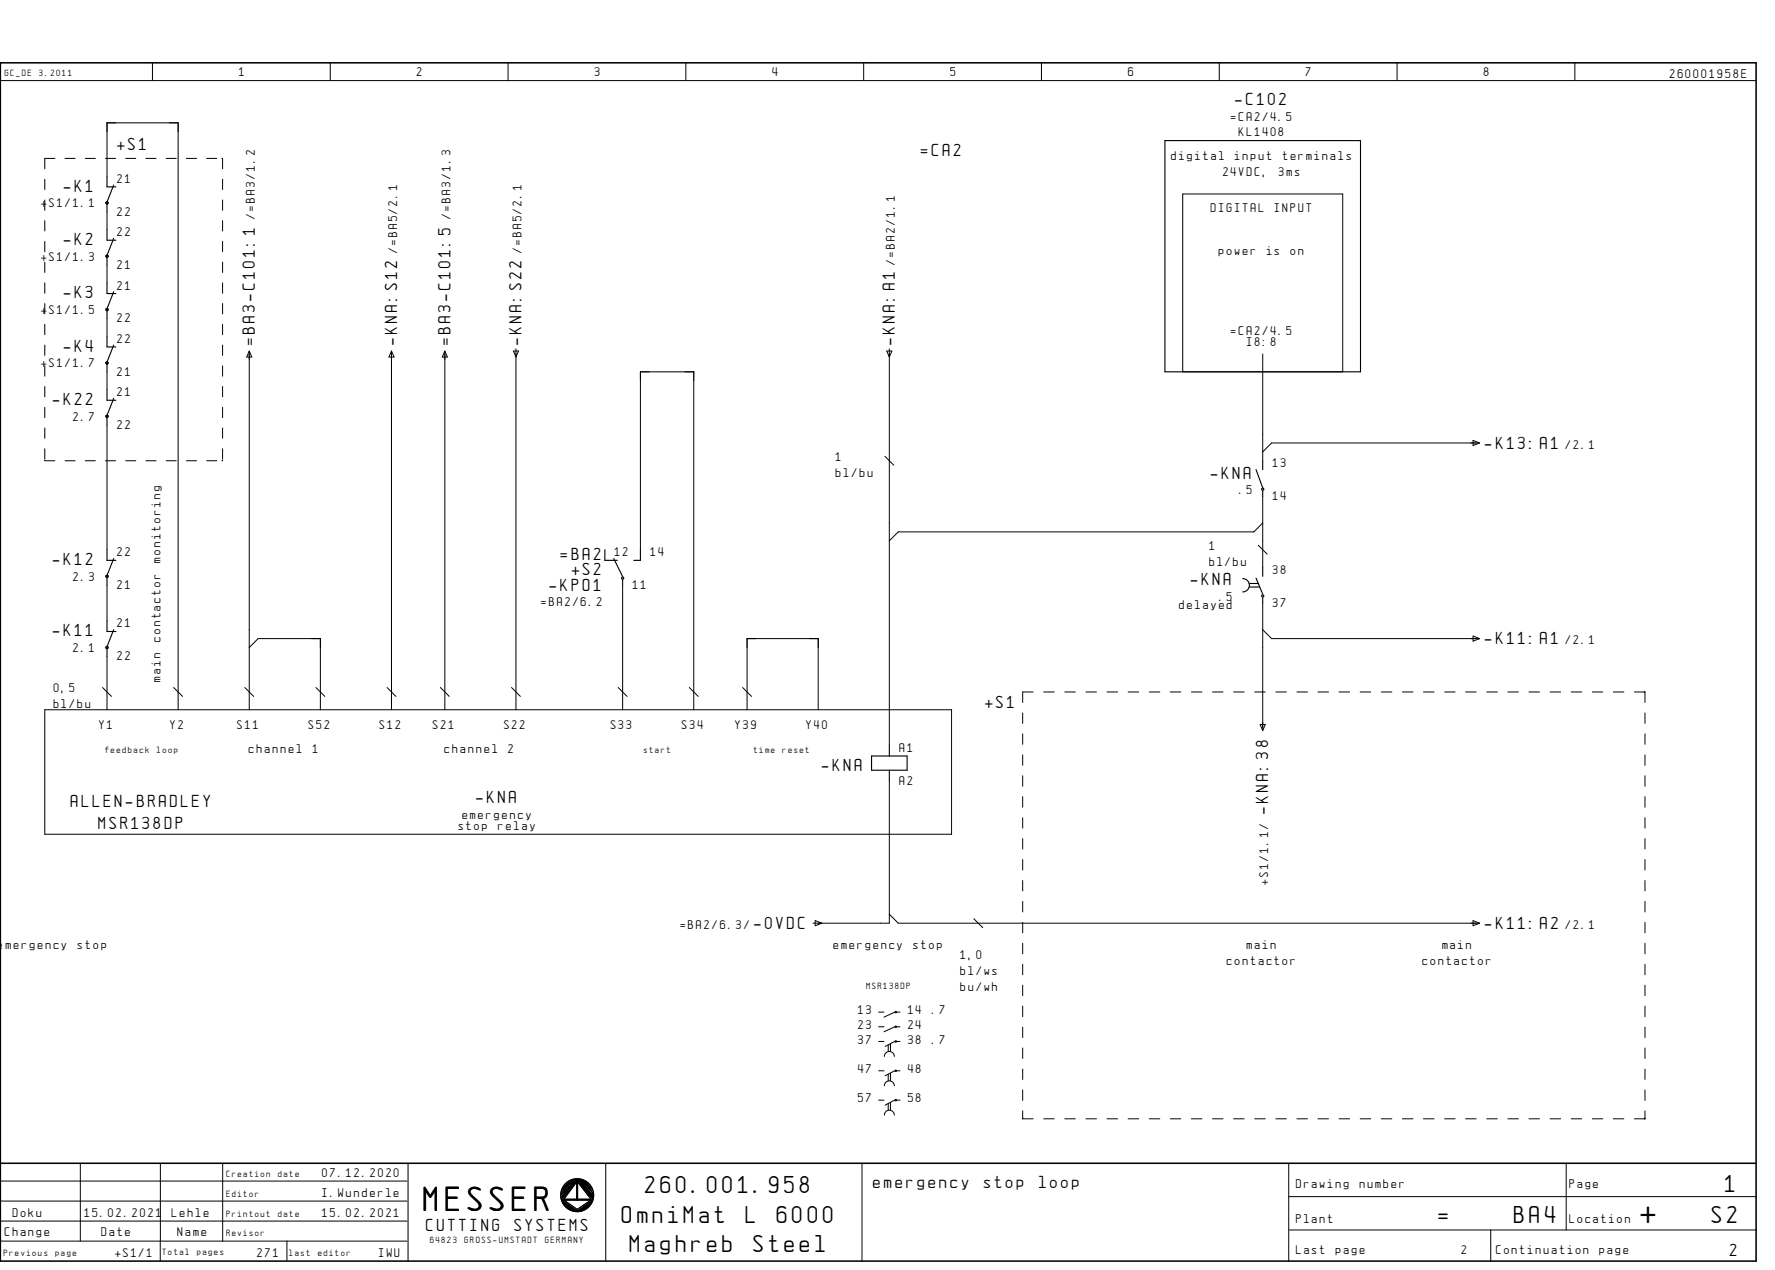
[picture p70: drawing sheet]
<svg xmlns="http://www.w3.org/2000/svg" width="399mm" height="286mm" viewBox="0 0 399 286" stroke-linecap="round" stroke-linejoin="round" font-family="sans-serif">
<defs><g id="words">
<g font-size="6.2">
<text x="95.4" y="272.3">MESSER</text>
<text x="369.1" y="275.1">+</text>
</g>
<g font-size="4.4">
<text x="145.1" y="268.4">260.001.958</text>
<text x="388.1" y="268.1">1</text>
<text x="139.9" y="275">OmniMat</text>
<text x="167.8" y="275">L</text>
<text x="174.7" y="275">6000</text>
<text x="323.6" y="275.1">=</text>
<text x="340.6" y="275.1">BA4</text>
<text x="385.1" y="275.1">S2</text>
<text x="141.7" y="281.5">Maghreb</text>
<text x="169.5" y="281.5">Steel</text>
</g>
<g font-size="3.1">
<text x="277.9" y="23.6">-C102</text>
<text x="26.3" y="33.6">+S1</text>
<text x="207.1" y="35.1">=CA2</text>
<text x="14.4" y="43.1">-K1</text>
<text x="14.4" y="55.1">-K2</text>
<text x="14.4" y="67.1">-K3</text>
<text x="57.3" y="77.6" transform="rotate(-90 57.3 77.6)">=BA3-C101:1</text>
<text x="89.3" y="77.6" transform="rotate(-90 89.3 77.6)">-KNA:S12</text>
<text x="101.3" y="77.6" transform="rotate(-90 101.3 77.6)">=BA3-C101:5</text>
<text x="117.3" y="77.6" transform="rotate(-90 117.3 77.6)">-KNA:S22</text>
<text x="201.3" y="77.6" transform="rotate(-90 201.3 77.6)">-KNA:A1</text>
<text x="14.4" y="79.1">-K4</text>
<text x="11.9" y="91.1">-K22</text>
<text x="334.1" y="100.9">-K13:A1</text>
<text x="272.4" y="107.6">-KNA</text>
<text x="126.1" y="125.9">=BA2</text>
<text x="11.9" y="127.1">-K12</text>
<text x="128.6" y="129.3">+S2</text>
<text x="267.9" y="131.6">-KNA</text>
<text x="123.6" y="132.8">-KPO1</text>
<text x="11.9" y="143.1">-K11</text>
<text x="334.1" y="144.9">-K11:A1</text>
<text x="221.6" y="159.1">+S1</text>
<text x="184.9" y="173.4">-KNA</text>
<text x="15.9" y="181.4">ALLEN-BRADLEY</text>
<text x="107.1" y="180.6">-KNA</text>
<text x="285.3" y="183" transform="rotate(-90 285.3 183)">-KNA:38</text>
<text x="22.1" y="186.4">MSR138DP</text>
<text x="169.6" y="208.9">-0VDC</text>
<text x="334.1" y="208.9">-K11:A2</text>
<text x="196.5" y="267.1">emergency</text>
<text x="221.3" y="267.1">stop</text>
<text x="233.8" y="267.1">loop</text>
<text x="95.9" y="276.8">CUTTING</text>
<text x="115.8" y="276.8">SYSTEMS</text>
<text x="389.2" y="282.4">2</text>
</g>
<g font-size="2.3">
<text x="53.8" y="17.1">1</text>
<text x="93.8" y="17.1">2</text>
<text x="133.8" y="17.1">3</text>
<text x="173.8" y="17.1">4</text>
<text x="213.8" y="17.1">5</text>
<text x="253.8" y="17.1">6</text>
<text x="293.8" y="17.1">7</text>
<text x="333.8" y="17.1">8</text>
<text x="375.6" y="17.6">260001958E</text>
<text x="276.9" y="27.1">=CA2/4.5</text>
<text x="263.5" y="36">digital</text>
<text x="277.8" y="36">input</text>
<text x="278.7" y="30.6">KL1408</text>
<text x="288.6" y="36">terminals</text>
<text x="26.3" y="41.1">21</text>
<text x="275.1" y="39.5">24VDC,</text>
<text x="287.7" y="39.5">3ms</text>
<text x="9.3" y="46.6">+S1/1.1</text>
<text x="272.4" y="47.6">DIGITAL</text>
<text x="286.8" y="47.6">INPUT</text>
<text x="26.3" y="48.5">22</text>
<text x="26.3" y="53.1">22</text>
<text x="57.3" y="49.2" transform="rotate(-90 57.3 49.2)">/=BA3/1.2</text>
<text x="101.3" y="49.2" transform="rotate(-90 101.3 49.2)">/=BA3/1.3</text>
<text x="9.3" y="58.6">+S1/1.3</text>
<text x="89.3" y="57" transform="rotate(-90 89.3 57)">/=BA5/2.1</text>
<text x="117.3" y="57" transform="rotate(-90 117.3 57)">/=BA5/2.1</text>
<text x="201.3" y="59.5" transform="rotate(-90 201.3 59.5)">/=BA2/1.1</text>
<text x="274.2" y="57.4">power</text>
<text x="285" y="57.4">is</text>
<text x="290.3" y="57.4">on</text>
<text x="26.3" y="60.5">21</text>
<text x="26.3" y="65.1">21</text>
<text x="9.3" y="70.6">+S1/1.5</text>
<text x="26.3" y="72.5">22</text>
<text x="26.3" y="77.1">22</text>
<text x="276.9" y="75.3">=CA2/4.5</text>
<text x="280.5" y="77.8">I8:8</text>
<text x="9.3" y="82.6">+S1/1.7</text>
<text x="26.3" y="84.5">21</text>
<text x="26.3" y="89.1">21</text>
<text x="16.5" y="94.6">2.7</text>
<text x="26.3" y="96.5">22</text>
<text x="352.2" y="100.9">/2.1</text>
<text x="188.1" y="103.6">1</text>
<text x="188.1" y="107.2">bl/bu</text>
<text x="286.4" y="105.1">13</text>
<text x="278.7" y="111.1">.5</text>
<text x="286.4" y="112.5">14</text>
<text x="26.3" y="125.1">22</text>
<text x="138.3" y="125.1">12</text>
<text x="146.4" y="125.1">14</text>
<text x="272.1" y="123.6">1</text>
<text x="16.5" y="130.6">2.3</text>
<text x="36.1" y="126.6" transform="rotate(-90 36.1 126.6)">monitoring</text>
<text x="272.1" y="127.2">bl/bu</text>
<text x="286.4" y="129.1">38</text>
<text x="26.3" y="132.5">21</text>
<text x="121.7" y="136.4">=BA2/6.2</text>
<text x="142.3" y="132.5">11</text>
<text x="265.3" y="136.9">delayed</text>
<text x="274.2" y="135.1">.5</text>
<text x="286.4" y="136.5">37</text>
<text x="26.3" y="141.1">21</text>
<text x="16.5" y="146.6">2.1</text>
<text x="26.3" y="148.5">22</text>
<text x="36.1" y="144.5" transform="rotate(-90 36.1 144.5)">contactor</text>
<text x="352.2" y="144.9">/2.1</text>
<text x="12.1" y="155.6">0,5</text>
<text x="36.1" y="153.4" transform="rotate(-90 36.1 153.4)">main</text>
<text x="12.1" y="159.2">bl/bu</text>
<text x="22.3" y="163.9">Y1</text>
<text x="38.3" y="163.9">Y2</text>
<text x="53.4" y="163.9">S11</text>
<text x="69.4" y="163.9">S52</text>
<text x="85.4" y="163.9">S12</text>
<text x="97.4" y="163.9">S21</text>
<text x="113.4" y="163.9">S22</text>
<text x="137.4" y="163.9">S33</text>
<text x="153.4" y="163.9">S34</text>
<text x="165.4" y="163.9">Y39</text>
<text x="181.4" y="163.9">Y40</text>
<text x="56" y="169.4">channel</text>
<text x="70.3" y="169.4">1</text>
<text x="100" y="169.4">channel</text>
<text x="114.3" y="169.4">2</text>
<text x="202.4" y="169.1">A1</text>
<text x="202.4" y="176.5">A2</text>
<text x="104" y="184.1">emergency</text>
<text x="103.1" y="186.6">stop</text>
<text x="112.1" y="186.6">relay</text>
<text x="285.3" y="199.1" transform="rotate(-90 285.3 199.1)">+S1/1.1/</text>
<text x="153.1" y="208.9">=BA2/6.3/</text>
<text x="352.2" y="208.9">/2.1</text>
<text x="-.5" y="213.4">emergency</text>
<text x="17.4" y="213.4">stop</text>
<text x="187.5" y="213.4">emergency</text>
<text x="205.4" y="213.4">stop</text>
<text x="216.1" y="215.6">1,0</text>
<text x="280.5" y="213.4">main</text>
<text x="324.5" y="213.4">main</text>
<text x="216.1" y="219.2">bl/ws</text>
<text x="276" y="217">contactor</text>
<text x="320" y="217">contactor</text>
<text x="216.1" y="222.8">bu/wh</text>
<text x="193.1" y="228.1">13</text>
<text x="193.1" y="231.4">23</text>
<text x="204.3" y="228.1">14</text>
<text x="204.3" y="231.4">24</text>
<text x="209.6" y="228.1">.7</text>
<text x="193.1" y="234.7">37</text>
<text x="204.3" y="234.7">38</text>
<text x="209.6" y="234.7">.7</text>
<text x="193.1" y="241.3">47</text>
<text x="204.3" y="241.3">48</text>
<text x="193.1" y="247.9">57</text>
<text x="204.3" y="247.9">58</text>
<text x="72.5" y="264.8">07.12.2020</text>
<text x="72.5" y="269.3">I.Wunderle</text>
<text x="291.6" y="267.1">Drawing</text>
<text x="305.9" y="267.1">number</text>
<text x="353.1" y="267.1">Page</text>
<text x="2.9" y="273.6">Doku</text>
<text x="19" y="273.6">15.02.2021</text>
<text x="38.7" y="273.6">Lehle</text>
<text x="72.5" y="273.8">15.02.2021</text>
<text x="291.6" y="275.1">Plant</text>
<text x="353.1" y="275.1">Location</text>
<text x="1.1" y="277.9">Change</text>
<text x="22.8" y="277.9">Date</text>
<text x="40" y="277.9">Name</text>
<text x="25.9" y="282.7">+S1/1</text>
<text x="57.9" y="282.8">271</text>
<text x="85.2" y="282.6">IWU</text>
<text x="291.6" y="282.1">Last</text>
<text x="300.5" y="282.1">page</text>
<text x="328.8" y="282.1">2</text>
<text x="336.6" y="282.1">Continuation</text>
<text x="359.9" y="282.1">page</text>
</g>
<g font-size="1.6">
<text x="1.1" y="17.1">GC_DE</text>
<text x="8.8" y="17.1">3.2011</text>
<text x="23.7" y="169.4">feedback</text>
<text x="35.3" y="169.4">loop</text>
<text x="144.8" y="169.4">start</text>
<text x="169.6" y="169.4">time</text>
<text x="176.1" y="169.4">reset</text>
<text x="194.9" y="222.5">MSR138DP</text>
<text x="50.9" y="264.8">Creation</text>
<text x="50.9" y="269.3">Editor</text>
<text x="62.6" y="264.8">date</text>
<text x="50.9" y="273.8">Printout</text>
<text x="62.6" y="273.8">date</text>
<text x="50.9" y="278.1">Revisor</text>
<text x="96.8" y="279.5">64823</text>
<text x="104.5" y="279.5">GROSS-UMSTADT</text>
<text x="122.6" y="279.5">GERMANY</text>
<text x=".8" y="282.4">Previous</text>
<text x="12.5" y="282.4">page</text>
<text x="36.6" y="282.3">Total</text>
<text x="44.3" y="282.3">pages</text>
<text x="65.1" y="282.4">last</text>
<text x="71.5" y="282.4">editor</text>
</g>
</g></defs>
<g fill="none" stroke="#000" stroke-width=".22">
<path d="M.1 18.1h395M34.3 14.1v4M74.3 14.1v4M114.3 14.1v4M154.3 14.1v4M194.3 14.1v4M234.3 14.1v4M274.3 14.1v4M314.3 14.1v4M354.3 14.1v4M12.4 35.6h-2.3v2.4M14.6 35.6h2.3"/>
<path d="M19.2 35.6h2.3M23.7 35.6h2.3M24.1 39.6v-12h16v132M28.3 35.6h2.2M32.8 35.6h2.3M37.4 35.6h2.2M41.9 35.6h2.3M46.5 35.6h2.3M49.9 35.6h.2v2.4M10.1 40.3v2.3M10.1 45v2.3M10.1 49.6v2.3"/>
<path d="M10.1 54.3v2.3M10.1 59v2.3M24.1 47.6v4M24.1 59.6v4M50.1 40.3v2.3M50.1 45v2.3M50.1 49.6v2.3M50.1 54.3v2.3M50.1 59v2.3M266.1 43.6h36v40h-36zM10.1 63.6v2.4M10.1 68.3v2.3"/>
<path d="M10.1 73v2.3M10.1 77.6v2.3M24.1 71.6v4M50.1 63.6v2.4M50.1 68.3v2.3M50.1 73v2.3M50.1 77.6v2.3M56.1 79v80.6M56.1 79l.6 1.3h-1.2zM88.1 79v80.6M88.1 79l.6 1.3h-1.2zM100.1 79v80.6"/>
<path d="M100.1 79l.6 1.3h-1.2zM115.5 79h1.1l-.5 1.3zM116.1 78.4v81.2M199.5 79h1.2l-.6 1.3zM200.1 78.4v89.2M284.1 79.6v24M10.1 82.3v2.3M10.1 86.9v2.3M10.1 91.6v2.3M10.1 96.3v2.3M24.1 83.6v4M24.1 95.6v28"/>
<path d="M50.1 82.3v2.3M50.1 86.9v2.3M50.1 91.6v2.3M50.1 96.3v2.3M331.4 99.1l1.5 .5-1.5 .6zM332.8 99.6h-46.7l-2 2M10.1 100.9v2.4M10.1 103.5v.1h2.3M14.6 103.6h2.3M19.2 103.6h2.3M23.7 103.6h2.3M28.3 103.6h2.2"/>
<path d="M32.8 103.6h2.3M37.4 103.6h2.2M41.9 103.6h2.3M46.5 103.6h2.3M50.1 103.5v.1h-.2M50.1 100.9v2.4M199.1 102.6l2 2M284.1 111.6v16M284.1 117.6l-2 2h-80l-2 2M24.1 131.6v8M140.1 131.6v28M144.1 123.6v-40h12v76"/>
<path d="M283.1 122.6l2 2M284.1 135.6v28.6M10.1 159.6h204v28h-204zM23.1 154.6l2 2M24.1 147.6v12M39.1 154.6l2 2M55.1 154.6l2 2M56.1 145.6l2-2h14v16M71.1 154.6l2 2M87.1 154.6l2 2M99.1 154.6l2 2M115.1 154.6l2 2"/>
<path d="M139.1 154.6l2 2M155.1 154.6l2 2M167.1 154.6l2 2M168.1 159.6v-16h16v16M232.4 155.6h-2.3v2.4M234.8 155.6h2.4M239.6 155.6h2.3M244.3 155.6h2.4M249.1 155.6h2.3M253.8 155.6h2.4M258.5 155.6h2.4M263.3 155.6h2.4"/>
<path d="M268 155.6h2.4M272.8 155.6h2.4M277.5 155.6h2.4M282.3 155.6h2.4M284.1 141.6l2 2h46.7M287 155.6h2.4M291.8 155.6h2.3M296.5 155.6h2.4M301.3 155.6h2.3M306 155.6h2.4M310.8 155.6h2.3M315.5 155.6h2.4"/>
<path d="M320.3 155.6h2.3M325 155.6h2.4M329.7 155.6h2.4M331.4 143.1l1.5 .5-1.5 .6zM334.5 155.6h2.4M339.2 155.6h2.4M344 155.6h2.4M348.7 155.6h2.4M353.5 155.6h2.4M358.2 155.6h2.4M363 155.6h2.3M367.7 155.6h2.4v2.4"/>
<path d="M200.1 175.6v32h-17.2M230.1 160.3v2.4M230.1 165.1v2.3M230.1 169.8v2.3M230.1 174.5v2.3M230.1 179.2v2.3M283.5 162.9h1.2l-.6 1.4zM370.1 160.3v2.4M370.1 165.1v2.3M370.1 169.8v2.3M370.1 174.5v2.3M370.1 179.2v2.3"/>
<path d="M230.1 183.9v2.4M230.1 188.6v2.4M230.1 193.3v2.4M230.1 198v2.4M370.1 183.9v2.4M370.1 188.6v2.4M370.1 193.3v2.4M370.1 198v2.4M183.4 207.1l1.5 .5-1.5 .6zM200.1 205.6l2 2h130.7M219.1 206.6l2 2M230.1 202.7v2.4"/>
<path d="M230.1 207.5v2.3M230.1 212.2v2.3M230.1 216.9v2.3M331.4 207.1l1.5 .5-1.5 .6zM370.1 202.7v2.4M370.1 207.5v2.3M370.1 212.2v2.3M370.1 216.9v2.3M197.7 227.6h1.2M197.7 230.9h1.2M197.7 234.2h1.2M199 237.6a1.13 1.13 0 0 1 1.1-1.1 1.13 1.13 0 0 1 1.1 1.1"/>
<path d="M199.8 235v1.5M200.3 234.8v1.7M201.3 234.2l-2.2 1.2M201.3 227.6l-2.4 1.1M201.3 230.9l-2.4 1.2M201.7 227.6h.8M201.7 230.9h.8M201.8 234.2h.7M230.1 221.6v2.3M230.1 226.3v2.3M230.1 231v2.4M230.1 235.7v2.3"/>
<path d="M370.1 221.6v2.3M370.1 226.3v2.3M370.1 231v2.4M370.1 235.7v2.3M197.7 240.8h1.2M197.7 247.4h1.2M199 244.2a1.13 1.13 0 0 1 1.1-1.1 1.13 1.13 0 0 1 1.1 1.1M199 250.8a1.13 1.13 0 0 1 1.1-1.1 1.13 1.13 0 0 1 1.1 1.1M199.8 241.6v1.5M199.8 248.2v1.5M200.3 241.4v1.7M200.3 247.9v1.8"/>
<path d="M201.3 240.8l-2.2 1.1M201.3 247.4l-2.2 1.2M201.8 240.8h.7M201.8 247.4h.7M230.1 240.4v2.4M230.1 245.1v2.4M230.1 249.8v1.8h2.3M234.8 251.6h2.4M239.6 251.6h2.3M244.3 251.6h2.4M249.1 251.6h2.3M253.8 251.6h2.4"/>
<path d="M258.5 251.6h2.4M263.3 251.6h2.4M268 251.6h2.4M272.8 251.6h2.4M277.5 251.6h2.4M282.3 251.6h2.4M287 251.6h2.4M291.8 251.6h2.3M296.5 251.6h2.4M301.3 251.6h2.3M306 251.6h2.4M310.8 251.6h2.3"/>
<path d="M315.5 251.6h2.4M320.3 251.6h2.3M325 251.6h2.4M329.7 251.6h2.4M334.5 251.6h2.4M339.2 251.6h2.4M344 251.6h2.4M348.7 251.6h2.4M353.5 251.6h2.4M358.2 251.6h2.4M363 251.6h2.3M370.1 249.8v1.8h-2.4"/>
<path d="M370.1 240.4v2.4M370.1 245.1v2.4M.1 265.6h91.5M.1 270.1h91.5M.1 274.6h91.5M.1 279.1h91.5M18.1 261.6v17.5M36.1 261.6v22M50.1 261.7v17.4M64.6 279.1v4.4M91.8 261.7v21.9M126.5 270h.1"/>
<path d="M126.5 270l3.4 2.4M127.2 271.2l1.3 .9 1.4 .3M128.6 265.5l-2.2 2.8M129.3 265.3l-2.9 3.9M129.8 265.8h.2l2.9 3.9v.2l-3 2.1-3.1-2.1v-.2zM129.9 265.2l1.1 .2 .8 .4 1.2 1.5M132.7 269.9h.1M132.7 271.1l-1.4 1-1.4 .3M133.3 269.6l-3.4-4.2-3.4 4.4M133.3 270l-3.4 2.4M133.3 268.8v.7l-.4 1-2.5 1.7M136.3 261.7v21.9"/>
<path d="M193.9 261.7v21.9M289.9 269.1h105.2M289.9 261.7v21.9M290.1 276.6h105M335.4 276.6v7M352.4 261.6v15"/>
<circle cx="201.5" cy="234.2" r=".18"/>
<circle cx="201.5" cy="230.9" r=".17"/>
<circle cx="201.5" cy="227.6" r=".17"/>
<circle cx="201.5" cy="240.8" r=".17"/>
<circle cx="201.5" cy="247.4" r=".17"/>
</g>
<path d="M.1 14.1h395v269.5h-395zM.1 261.6h394.9M127.9 265.8l-1.4 1.8M129.6 265.3l-3.2 4.2" fill="none" stroke="#000" stroke-width=".35"/>
<g fill="none" stroke="#000" stroke-width=".25">
<path d="M24.1 39.6v2.4h2M262.1 31.6h44v52h-44zM24.1 45.8v1.8M24.1 51.6v2.4h2M24.1 57.8v1.8M25.6 41.6l-1.5 3.8M25.6 53.6l-1.5 3.8M24.1 63.6v2.4h2M24.1 69.8v1.8M24.1 75.6v2.4h2M25.6 65.6l-1.5 3.8M25.6 77.6l-1.5 3.8"/>
<path d="M24.1 81.8v1.8M24.1 87.6v2.4h2M24.1 93.8v1.8M25.6 89.6l-1.5 3.8M282.6 105.6l1.5 4.1M284.1 103.6v2M284.1 110.3v1.3M24.1 123.6v2.4h2M24.1 129.8v1.8M24.1 139.6v2.4h2M25.6 125.6l-1.5 3.8M136.1 123.6v2.4h2.8"/>
<path d="M138.1 125.6l2 4.1M140.1 130.3v1.3M144.1 123.6v2.4h-1.5M279.6 130.1a1.5 1.5 0 0 1 1.5 1.5 1.5 1.5 0 0 1-1.5 1.5M281.1 131.2h2M281.1 132h2.3M282.6 130l1.5 3.6M284.1 127.6v2M284.1 134.4v1.2M24.1 145.8v1.8M25.6 141.6l-1.5 3.8M196.1 170h8v3.2h-8z"/>
<path d="M200.1 167.6v2.4M200.1 173.2v2.4M126.7 270.4l2.8 1.9M127 270.8l1.7 1.2M129 265.4l-2.6 3.3M129.6 265.3l.8 .2M132.7 270.8l-1.7 1.2M133 267.7l-1.5-1.8-.5-.3 2.3 2.6v.6l-2.6-3.3h-.5l3 3.7"/>
<circle cx="24.1" cy="45.6" r=".25"/>
<circle cx="24.1" cy="57.6" r=".25"/>
<circle cx="24.1" cy="69.6" r=".25"/>
<circle cx="24.1" cy="93.6" r=".25"/>
<circle cx="24.1" cy="81.6" r=".25"/>
<circle cx="284.1" cy="110" r=".25"/>
<circle cx="24.1" cy="129.6" r=".25"/>
<circle cx="140.1" cy="130" r=".25"/>
<circle cx="284.1" cy="134" r=".25"/>
<circle cx="24.1" cy="145.6" r=".25"/>
<circle cx="129.8" cy="268.8" r="3.7"/>
</g>
<path d="M129.8 266h.1v3.9h-.1zM127.1 269.7h5.6v.2h-5.6z" fill="#000" stroke="#000" stroke-width=".22"/>
<path d="M130.7 265.8l2.5 3.2" fill="none" stroke="#000" stroke-width=".5"/>
<use href="#words"/>
</svg>
